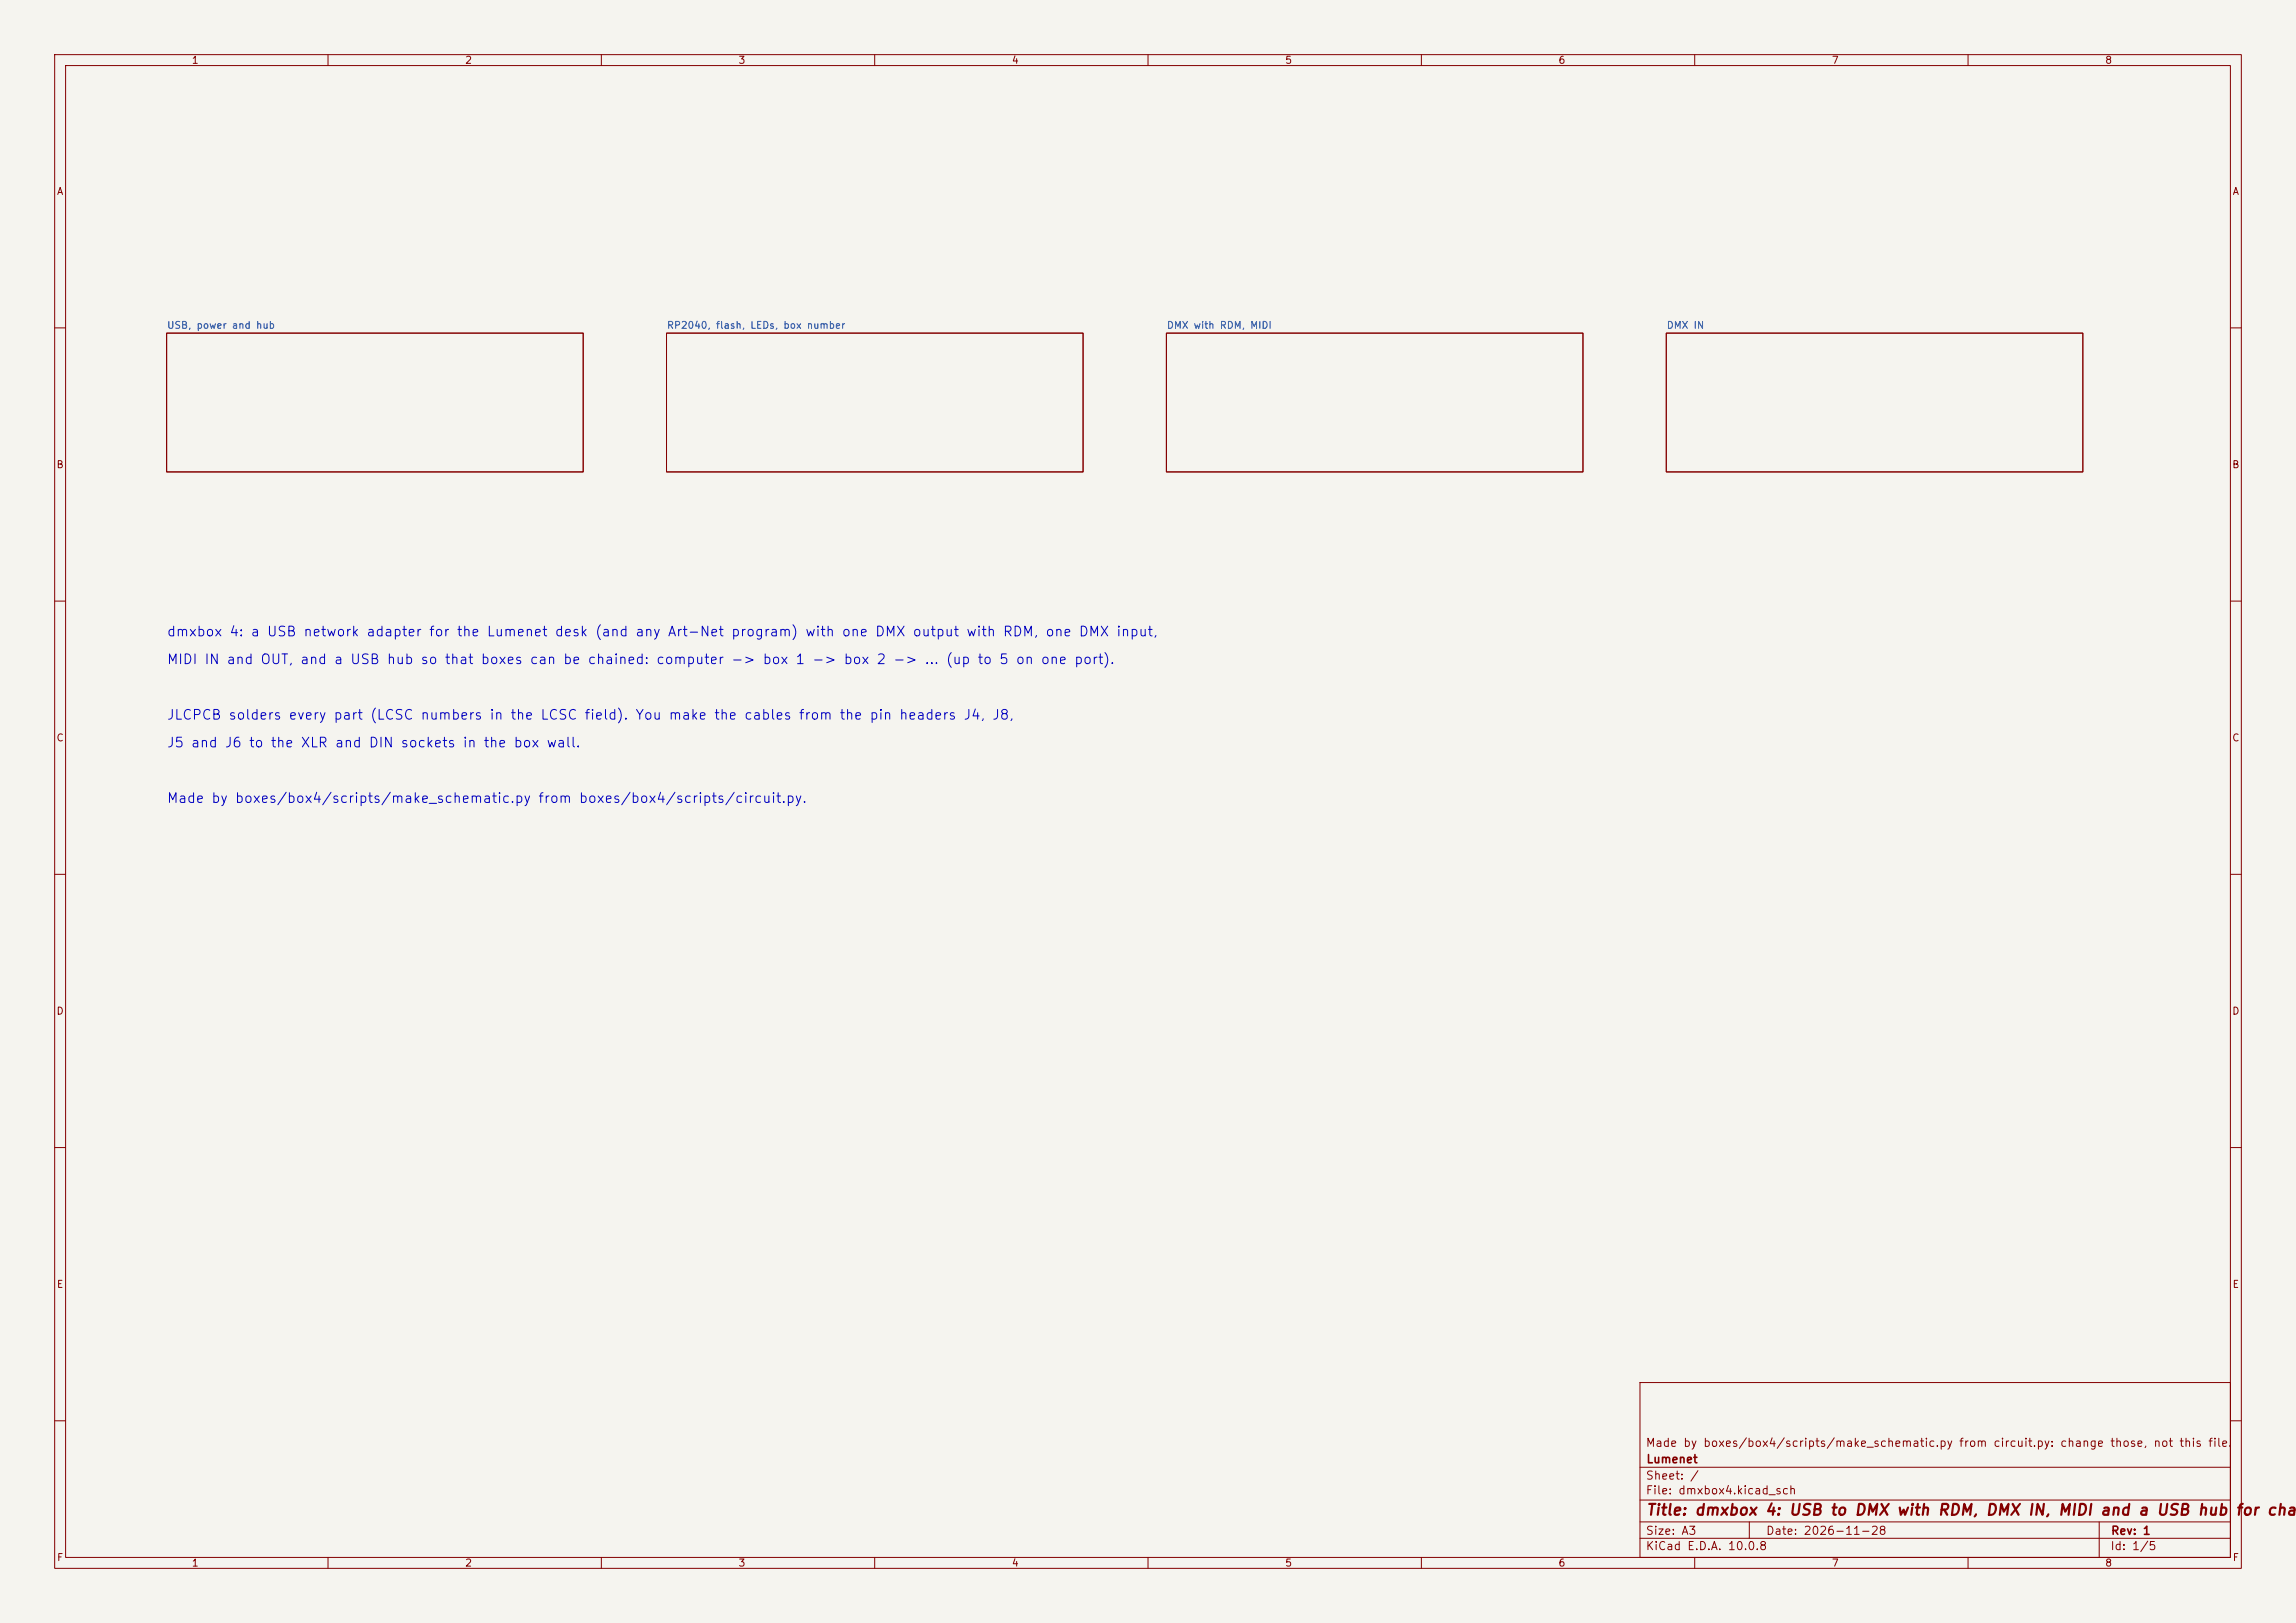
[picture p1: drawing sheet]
<svg xmlns="http://www.w3.org/2000/svg" width="420mm" height="297mm" viewBox="0 0 420 297" stroke-linecap="round" stroke-linejoin="round" font-family="sans-serif">
<defs><g id="words">
<g font-size="2" fill="#840000">
<text x="301" y="277.8">Title: dmxbox 4: USB to DMX with RDM, DMX IN, MIDI and a USB hub</text>
<text x="408.8" y="277.8">for chain</text>
</g>
<g font-size="1.8" fill="#0000c2">
<text x="30.4" y="116.9">dmxbox 4: a USB network adapter for the Lumenet desk (and any Art-Net program) with one DMX output with RDM, one DMX input,</text>
<text x="30.4" y="122">MIDI IN and OUT, and a USB hub so that boxes can be chained: computer -&gt; box 1 -&gt; box 2 -&gt; ... (up to 5 on one port).</text>
<text x="30.4" y="132.1">JLCPCB solders every part (LCSC numbers in the LCSC field). You make the cables from the pin headers J4, J8,</text>
<text x="30.4" y="137.2">J5 and J6 to the XLR and DIN sockets in the box wall.</text>
<text x="30.4" y="147.4">Made by boxes/box4/scripts/make_schematic.py from boxes/box4/scripts/circuit.py.</text>
</g>
<g font-size="1.5" fill="#840000">
<text x="300.9" y="265.1">Made by boxes/box4/scripts/make_schematic.py from circuit.py: change those, not this file.</text>
<text x="301" y="268.1">Lumenet</text>
<text x="300.9" y="273.8">File: dmxbox4.kicad_sch</text>
<text x="300.9" y="271.1">Sheet: /</text>
<text x="300.9" y="281.2">Size: A3</text>
<text x="322.9" y="281.2">Date: 2026-11-28</text>
<text x="386" y="281.2">Rev: 1</text>
<text x="300.9" y="284">KiCad E.D.A. 10.0.8</text>
<text x="385.9" y="284">Id: 1/5</text>
</g>
<g font-size="1.3" fill="#840000">
<text x="35" y="12">1</text>
<text x="85" y="12">2</text>
<text x="135" y="12">3</text>
<text x="185" y="12">4</text>
<text x="235" y="12">5</text>
<text x="285" y="12">6</text>
<text x="335" y="12">7</text>
<text x="385" y="12">8</text>
<text x="10.3" y="36">A</text>
<text x="408.3" y="36">A</text>
<text x="10.2" y="86">B</text>
<text x="408.2" y="86">B</text>
<text x="10.2" y="136">C</text>
<text x="408.2" y="136">C</text>
<text x="10.2" y="186">D</text>
<text x="408.2" y="186">D</text>
<text x="10.3" y="236">E</text>
<text x="408.3" y="236">E</text>
<text x="10.3" y="286">F</text>
<text x="35" y="287">1</text>
<text x="85" y="287">2</text>
<text x="135" y="287">3</text>
<text x="185" y="287">4</text>
<text x="235" y="287">5</text>
<text x="285" y="287">6</text>
<text x="335" y="287">7</text>
<text x="385" y="287">8</text>
<text x="408.3" y="286">F</text>
</g>
<g font-size="1.3" fill="#006464">
<text x="30.5" y="60.5">USB, power and hub</text>
<text x="121.9" y="60.5">RP2040, flash, LEDs, box number</text>
<text x="213.3" y="60.5">DMX with RDM, MIDI</text>
<text x="304.8" y="60.5">DMX IN</text>
</g>
</g></defs>
<path d="M0 0h420v297h-420z" fill="#f5f4ef" stroke="#f5f4ef" stroke-width=".18"/>
<g fill="none" stroke="#840000" stroke-width=".18">
<path d="M10 10h400v277h-400zM12 12h396v273h-396zM60 10v2M110 10v2M160 10v2M210 10v2M260 10v2M310 10v2M360 10v2M10 60h2M30.5 61h76.2v25.4h-76.2zM121.9 61h76.2v25.4h-76.2z"/>
<path d="M213.4 61h76.2v25.4h-76.2zM304.8 61h76.2v25.4h-76.2zM408 60h2M10 110h2M408 110h2M10 160h2M408 160h2M10 210h2M408 210h2M300 253h108v32h-108zM10 260h2M300 278.5h108"/>
<path d="M300 274.5h108M300 268.5h108M320 278.5v3M384 278.5v6.5M408 260h2M60 285v2M110 285v2M160 285v2M210 285v2M260 285v2M300 281.5h108M310 285v2"/>
<path d="M360 285v2"/>
</g>
<use href="#words"/>
</svg>
